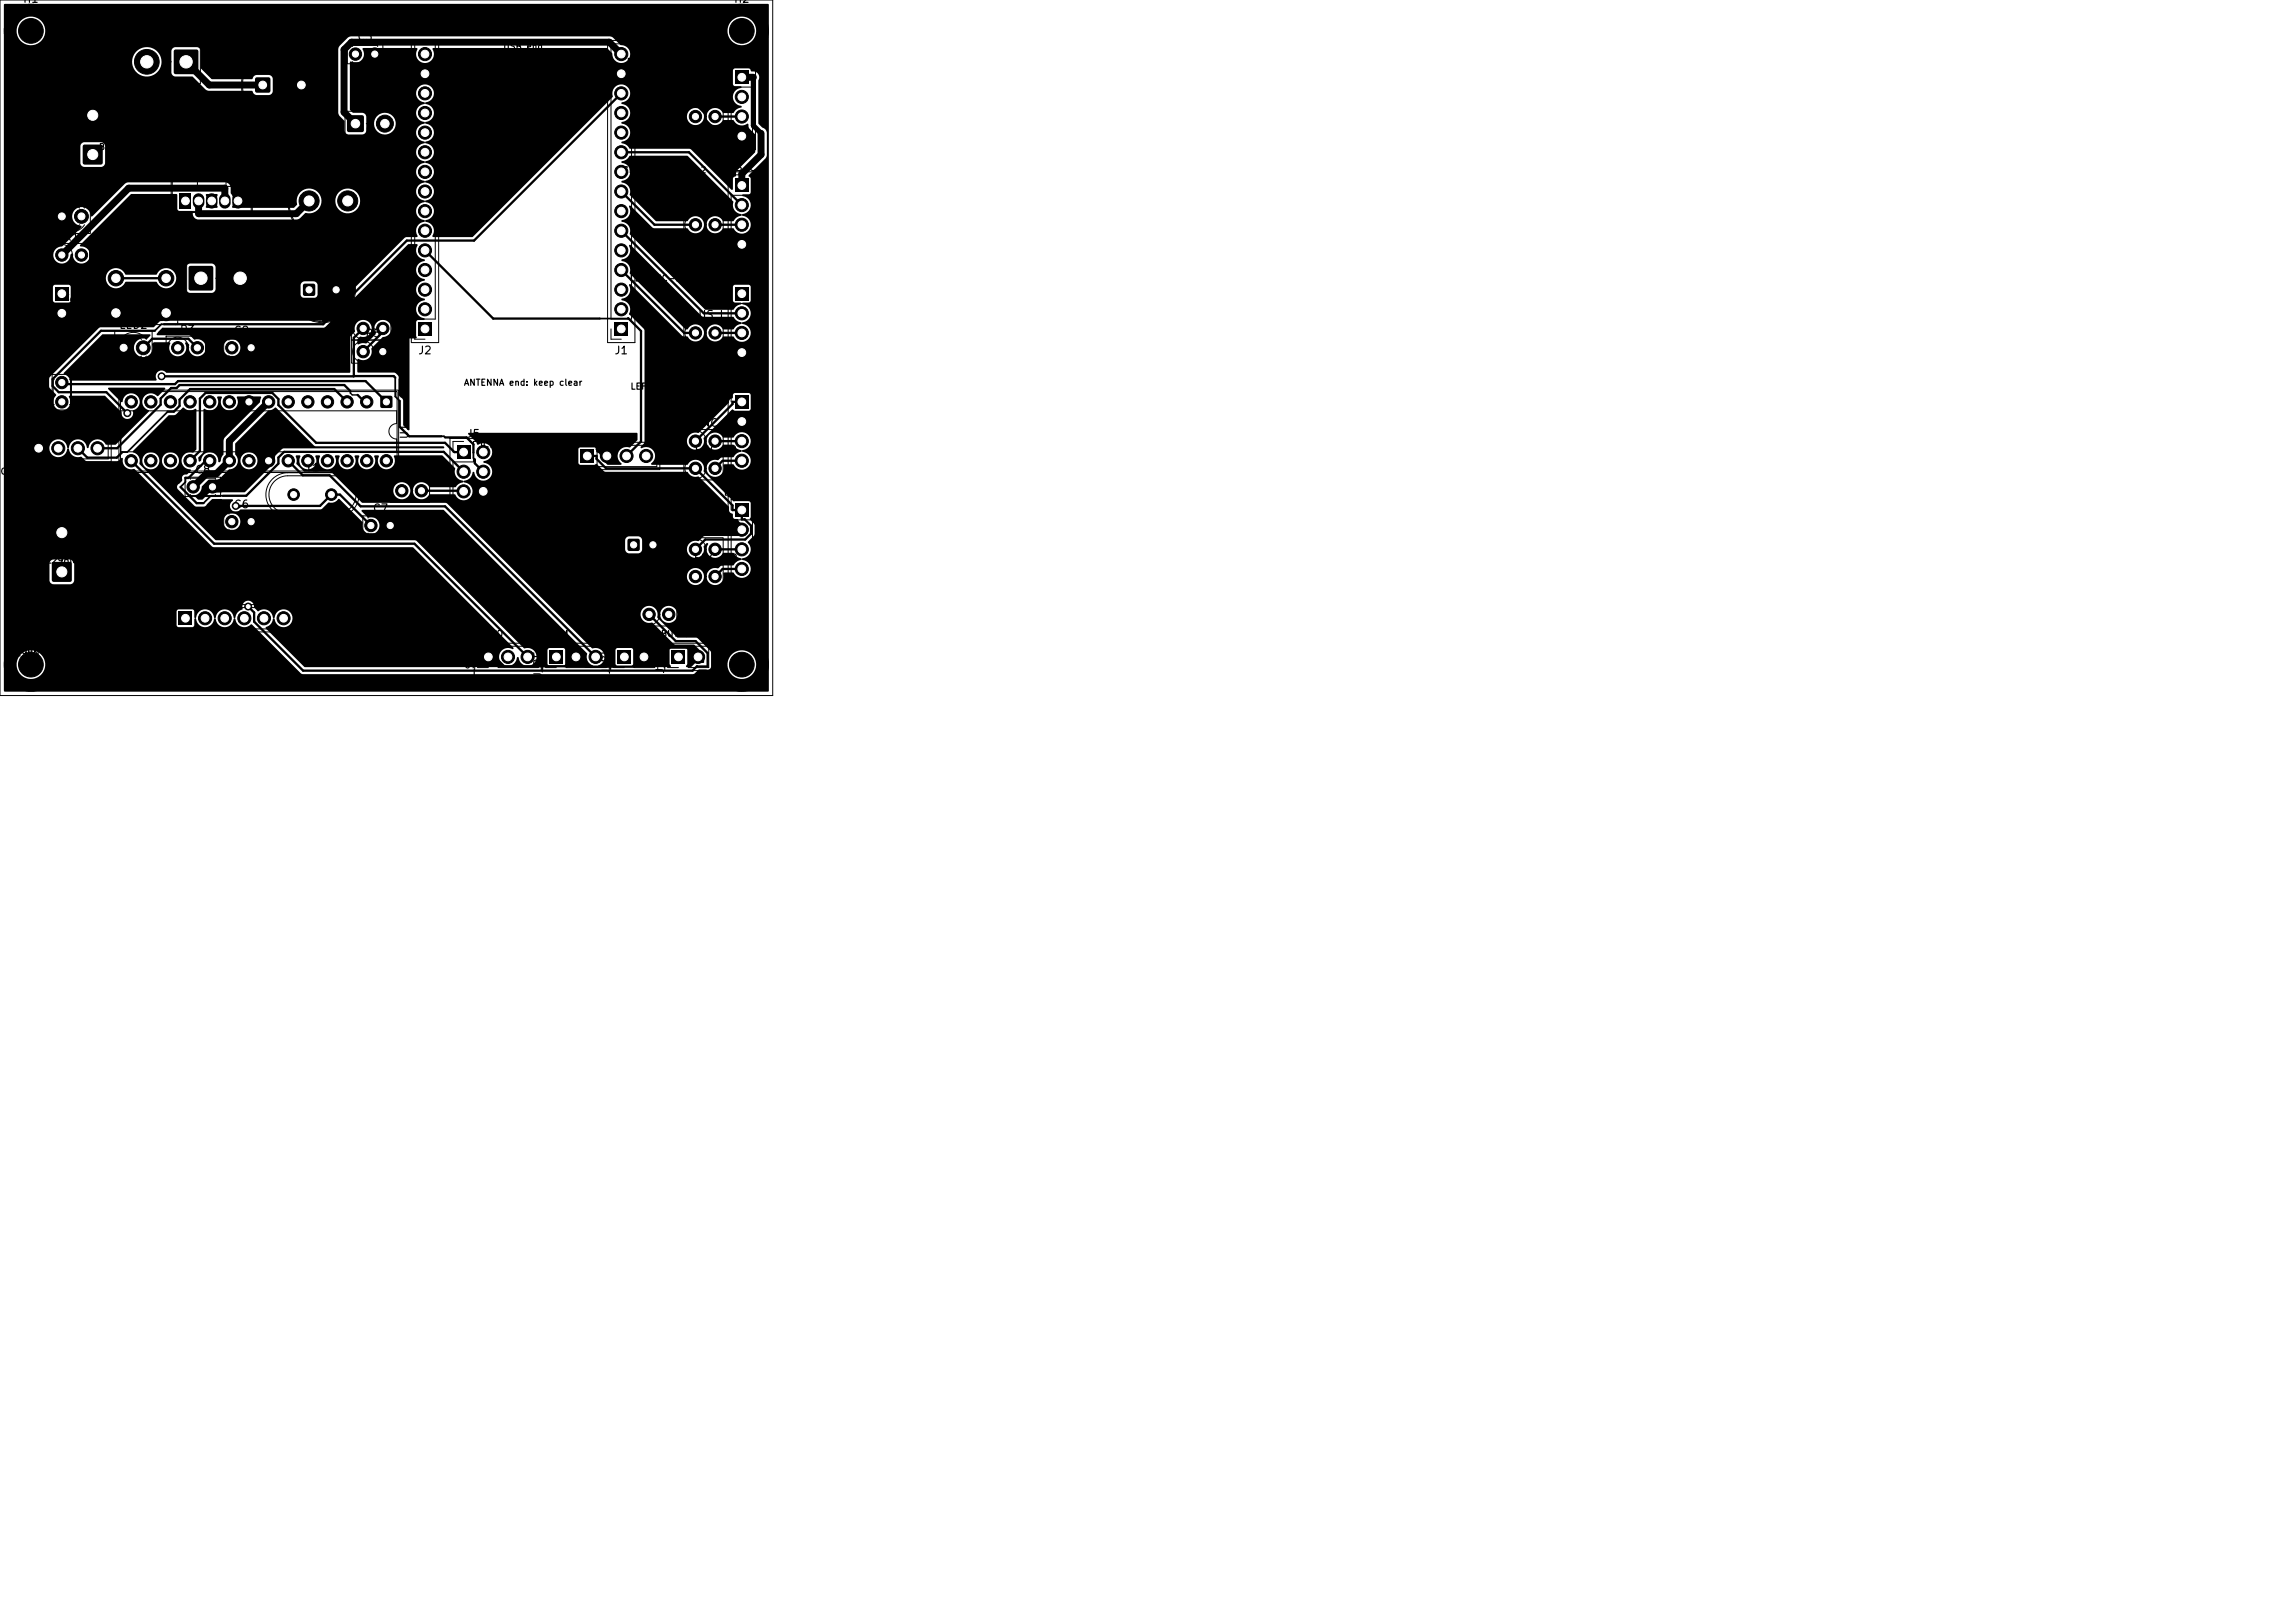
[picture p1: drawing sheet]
<svg xmlns="http://www.w3.org/2000/svg" width="297mm" height="210mm" viewBox="0 0 297 210" stroke-linecap="round" stroke-linejoin="round" font-family="sans-serif">
<defs><g id="words">
<g font-size="1">
<text x="2.9" y=".6">H1</text>
<text x="46.2" y="5.5">C3</text>
<text x="94.9" y=".6">H2</text>
<text x="47.2" y="17.9">K</text>
<text x="94" y="22.4">US_C</text>
<text x="8.2" y="31.4">R1</text>
<text x="25.4" y="39.4">K</text>
<text x="88.5" y="41.5">R_US_L</text>
<text x="15.3" y="42.8">LED2</text>
<text x="23.2" y="43.4">R3</text>
<text x="30.2" y="43.5">C9</text>
<text x="47.2" y="43.9">R5</text>
<text x="54" y="46.1">J2</text>
<text x="79.4" y="46.1">J1</text>
<text x="6.5" y="52.3" transform="rotate(-90 6.5 52.3)">C10</text>
<text x="53.1" y="56.9" transform="rotate(-90 53.1 56.9)">U1</text>
<text x="60.3" y="56.9">J5</text>
<text x="87" y="59">RP_ENC_LB</text>
<text x="87.1" y="55.5">RP_ENC_LA</text>
<text x="25.2" y="61.5">C8</text>
<text x="39.4" y="61.2">Y1</text>
<text x="93.5" y="64.4">ENC_R</text>
<text x="30.2" y="66">C6</text>
<text x="48.2" y="66.5">C7</text>
<text x="87" y="69.5">RP_ENC_RA</text>
<text x="86.9" y="73">RP_ENC_RB</text>
<text x="61.6" y="88.2" transform="rotate(-90 61.6 88.2)">J_SERVO</text>
<text x="70.4" y="87.8" transform="rotate(-90 70.4 87.8)">J_BEAM</text>
<text x="79.2" y="87.4" transform="rotate(-90 79.2 87.4)">J_BUZ</text>
<text x="86.2" y="87.3" transform="rotate(-90 86.2 87.3)">J_BTN</text>
</g>
<g font-size=".8">
<text x="65" y="6.6">USB end</text>
<text x="81" y="8.6">RIGHT HC-SR04</text>
<text x="12.7" y="19.6">BATT:</text>
<text x="80.5" y="22.6">CENTRE SR04M-2</text>
<text x="8.2" y="39.1">CAM 5V GND</text>
<text x="81.4" y="36.6">LEFT HC-SR04</text>
<text x="60" y="50.1">ANTENNA end: keep clear</text>
<text x="81.5" y="50.6">LEFT ENCODER</text>
<text x="62" y="58.1">ICSP</text>
<text x="73" y="57.6">I2C (IMU)</text>
<text x="0" y="61.6">GND DTR TX RX</text>
<text x="6" y="73.1">L298N 12V</text>
<text x="61.2" y="82.6">SERVO</text>
<text x="70.4" y="82.6">BEAM</text>
<text x="85.5" y="82.6">BUTTON</text>
<text x="1.3" y="85.1">L298N module: ENA IN1 IN2 IN3 IN4 ENB</text>
</g>
</g></defs>
<g fill="#000">
<path d="M22.6 6.5l.1-.1h2.7l.2 .1 .1 .2v2.7l-.1 .1-.2 .1h-2.7l-.1-.1-.1-.1v-2.7zM33.1 10.1l.1-.1h1.5l.2 .1 .1 .2v1.5l-.1 .1-.2 .1h-1.5l-.1-.1-.1-.1v-1.5zM45 15l.1-.1h1.8l.1 .1 .1 .2v1.7l-.1 .1-.1 .1h-1.8l-.1-.1-.1-.1v-1.7zM95.1 9.2h1.7v1.7h-1.7zM.5 .6l98.9-.1 .1 .1v88.8l-98.9 .1-.1-3.6h1.6a1.85 1.85 0 0 0 2.6 1.8 1.85 1.85 0 0 0 .5-3.1 1.85 1.85 0 0 0-3 1l-.1 .3h-1.6v-13h5.9v2.2l.2 .3 .3 .2h2.2l.3-.2 .2-.3v-2.2l-.2-.3-.3-.2h-2.2a.54 .54 0 0 0-.5 .5h-5.9v-23.9h5.9v1.1l.9 1.1a1.11 1.11 0 0 0-.2 1.5 1.11 1.11 0 0 0 1.6 .2 1.11 1.11 0 0 0 .2-1.6l.1-.1h4.6l2.1 2.2a.76 .76 0 0 0 .9 .8 .76 .76 0 0 0 .6-1l.1-.1a1.11 1.11 0 0 0 .8-1.3 1.11 1.11 0 0 0-1.2-.9 1.11 1.11 0 0 0-1 1.1h-.2l-1.7-1.7v-.1h7.3l.1 .2-.9 .8-.1 .1a1.12 1.12 0 0 0-1.8 .1 1.12 1.12 0 0 0 .7 1.7v.2l-4.3 4.2h-1.3a1.18 1.18 0 0 0-1.3-.6 1.18 1.18 0 0 0-1 1.1h-.1a1.35 1.35 0 0 0-1.3-1.2 1.21 1.21 0 0 0-1.1 1.2h-.1a1.35 1.35 0 0 0-1.4-1.2 1.16 1.16 0 0 0-1 1.3 1.16 1.16 0 0 0 1.2 1.1 1.16 1.16 0 0 0 1.1-1.2h.1l.1 .1a1.25 1.25 0 0 0 1.7 1l.4 .5 .2 .1h4l.6-.5 .1 .2a1.17 1.17 0 0 0 1.5 1.3l10.1 10.1h26l12.9 13 .1 .1-.2 .1a1.16 1.16 0 0 0-1.6 .6 1.16 1.16 0 0 0 .7 1.5v.2h-.1h-25.8l-5.1-5v-.1a1.36 1.36 0 0 0 .9-1.2h.2a1.4 1.4 0 0 0 1 1.1 1.16 1.16 0 0 0 1.3-1 1.16 1.16 0 0 0-1-1.3 1.16 1.16 0 0 0-1.3 1.2h-.1a1.35 1.35 0 0 0-1.3-1.2l-.8 .3-.4-.5a.76 .76 0 0 0-.9-.9 .76 .76 0 0 0-.6 1.1 1.6 1.6 0 0 0-1 1.2h-.1a1.18 1.18 0 0 0-1.2-1.2 1.18 1.18 0 0 0-1.2 1.2h-.1a1.35 1.35 0 0 0-1.4-1.2 1.4 1.4 0 0 0-1.1 1.2l-.1-.1-.1-.8-.1-.2h-1.9l-.3 .2 .1 1.8 .2 .3 1.8-.1 .2-.2 .1-.8 .1-.1 .1 .1a1.17 1.17 0 0 0 1.2 1.1 1.17 1.17 0 0 0 1.1-1.2h.1a1.4 1.4 0 0 0 1.1 1.1 1.19 1.19 0 0 0 1.4-1.1h.1a1.4 1.4 0 0 0 1 1.1 1.51 1.51 0 0 0 1.2-.3l6.3 6.3 .3 .1h50.5l.2-.1 .6-.5h.9a.46 .46 0 0 0 .6-.3v-.4h2.1a1.85 1.85 0 0 0 2.6 1.8 1.85 1.85 0 0 0 .5-3.1 1.85 1.85 0 0 0-3 1l-.1 .3h-2.1v-1.6l-1.7-1.7-.2-.1h-2.5l-2.5-2.6v-.5h.3a1.1 1.1 0 0 0 1.6 1.1 1.1 1.1 0 0 0 .3-1.8 1.1 1.1 0 0 0-1.8 .5l-.1 .2h-.3a1.11 1.11 0 0 0-1.3-1 1.11 1.11 0 0 0-.9 1.4 1.11 1.11 0 0 0 1.5 .8l2.8 2.7 .2 .1h2.5l1.2 1.3v1v.1h-1l-.7 .5h-.5a.24 .24 0 0 1 0-.4v-1.9l-.2-.2h-1.8l-.3 .3v1.8l.2 .3-.1 .1h-4.8a.24 .24 0 0 1 0-.4v-1.9l-.2-.2h-1.8l-.3 .3v1.8l.2 .3v.1h-2.3h-.1v-.2a1.17 1.17 0 0 0 .8-1.5 1.17 1.17 0 0 0-1.5-.7l-9.5-9.4h21.7a1.1 1.1 0 0 0 1.5 1.1 1.1 1.1 0 0 0 .3-1.8 1.1 1.1 0 0 0-1.8 .5v.2h-21.7l-4.6-4.6h18.3v1.2l.2 .3 .3 .2h1.2l.3-.2 .2-.2v-1.4l-.2-.2-.2-.2h-1.3l-.3 .2-.2 .3h-18.3l-4.8-4.8h-10.9l-1.7-1.7h5.7v.2a1.1 1.1 0 0 0 1.7 .8 1.1 1.1 0 0 0 0-1.8 1.1 1.1 0 0 0-1.7 .8h-5.7l-2.4-2.3-3.5-.1-1-1 .1-.5-.1-.5 .5-.1 .1 .1a1.13 1.13 0 0 0 .9 1.7 1.13 1.13 0 0 0 1-1.7l.1-.1 .5 .1a1.13 1.13 0 0 0 .9 1.7 1.13 1.13 0 0 0 1-1.7l.2-.1 .5 .1a1.13 1.13 0 0 0 .9 1.7 1.13 1.13 0 0 0 1-1.7l.1-.1 .5 .1a1.13 1.13 0 0 0 .9 1.7 1.13 1.13 0 0 0 1-1.7l.1-.1 .5 .1a1.13 1.13 0 0 0 1 1.7 1.13 1.13 0 0 0 1-1.7l.1-.1h6.1l1.7 1.7a1.2 1.2 0 0 0 1.1 1.6v.1a1.92 1.92 0 0 0-1.1 .7h-3.3a1.11 1.11 0 0 0-1.7-.4 1.11 1.11 0 0 0 0 1.8 1.11 1.11 0 0 0 1.7-.4h3.2h.1a1.16 1.16 0 0 0 2.1 .2 1.16 1.16 0 0 0-1-1.8v-.1l.1-.1a1.21 1.21 0 0 0 1.1-1.1h.1h.1a1.16 1.16 0 0 0 1.2 1.1 1.16 1.16 0 0 0 1.1-1.2 1.16 1.16 0 0 0-1.1-1.1v-.2v-.1a1.16 1.16 0 0 0 1-1.5 1.16 1.16 0 0 0-1.7-.5l-1.3-1.4v-.2h21.8l.1 1-1 .9a1.17 1.17 0 0 0-1.4 .6 1.17 1.17 0 0 0 .3 1.5l-.1 .1h-1.6l-1-.9a.56 .56 0 0 0-.4-.7h-.1l-.1-.5-.2-.1h-1.9l-.2 .2 .1 1.9 .2 .2h1.8l.3-.2 .9 1 .3 .1h10.5a1.44 1.44 0 0 0 1.5 .6l3.9 3.9a.61 .61 0 0 0 .4 .9h.1l.1 .4 .1 .2 .5 .1a.56 .56 0 0 0 .7 .5l.6 .6-.1 .6-.5 .5h-5h-.2l-.6 .6a1.16 1.16 0 0 0-1.2 .4 1.16 1.16 0 0 0-.1 1.3 1.11 1.11 0 0 0 1.4 .4 1.11 1.11 0 0 0 .6-1.4l.3-.4a.14 .14 0 0 1 .2 0 .14 .14 0 0 1 0 .2 1.11 1.11 0 0 0 .4 1.6 1.11 1.11 0 0 0 1.6-.6h1.3a1.84 1.84 0 0 0 1.1 .8v.1a1.56 1.56 0 0 0-1.1 .8h-1.4l-.5 .3a1.15 1.15 0 0 0-1.3 .4 1.15 1.15 0 0 0 0 1.4 1.11 1.11 0 0 0 1.4 .2 1.11 1.11 0 0 0 .5-1.3l.2-.1h1.1a1.17 1.17 0 0 0 2.1 .2 1.17 1.17 0 0 0-1-1.9v-.1l.1-.1a1.17 1.17 0 0 0 1-.8 1.17 1.17 0 0 0-.3-1.2l.8-.9 .1-.2-.1-1.2-.6-.7 .2-.3-.1-1.9-.2-.2-2 .1-3.8-3.9a1.17 1.17 0 0 0-1.4-1.5l-.4 .3-.4 .3h-4.5l-.1-.1a1.18 1.18 0 0 0 .3-1.6 1.18 1.18 0 0 0-1.6-.4l-.1-.2 .4-.4 .1-.4h5.5a1.1 1.1 0 0 0 1.1 1.2 1.1 1.1 0 0 0 1.1-1.2h.3v.2a1.11 1.11 0 0 0 1 1 1.11 1.11 0 0 0 1.2-.7h1.3a1.85 1.85 0 0 0 1.1 .8v.1a1.76 1.76 0 0 0-1.1 .8h-1.4l-.6 .4a1.11 1.11 0 0 0-1.5 .9 1.11 1.11 0 0 0 1.3 1.2 1.11 1.11 0 0 0 .9-1.5l.2-.1h1.1a1.17 1.17 0 0 0 2.1 .2 1.17 1.17 0 0 0-1-1.9v-.1l.1-.1a1.16 1.16 0 0 0 .8-1.8 1.16 1.16 0 0 0-2 .2h-1.3a1.16 1.16 0 0 0-1.1-.6 1.16 1.16 0 0 0-1 .8l-.1 .2h-.3v-.3l3.6-3.7h.1l.3 .2h1.8l.2-.2 .1-1.9-.2-.2h-1.9l-.2 .1-.1 .4-.1 .1a.53 .53 0 0 0-.4 .6l-3.9 3.9a1.13 1.13 0 0 0-1.5 1h-5.5v-14.2l-.1-.3-1.9-1.8a1.26 1.26 0 0 0-1-1.9v-.1l.1-.1a1.18 1.18 0 0 0 .9-1.7l.1-.1h.1l6.7 6.6 .7 .2a1.11 1.11 0 0 0 1.7 .3 1.11 1.11 0 0 0 0-1.7 1.11 1.11 0 0 0-1.7 .4h-.3l-7.2-7.2a1.2 1.2 0 0 0-1.1-1.6v-.2l.1-.1a1.18 1.18 0 0 0 .9-1.7l.1-.1h.1l9.2 9.2 .2 .1h3.9a1.85 1.85 0 0 0 1.1 .8v.1a1.56 1.56 0 0 0-1.1 .7h-1.3a1.11 1.11 0 0 0-1.7-.4 1.11 1.11 0 0 0 0 1.8 1.11 1.11 0 0 0 1.7-.5h1.3a1.22 1.22 0 0 0 1.1 .7 1.22 1.22 0 0 0 1.1-.7 1.19 1.19 0 0 0-1.1-1.6v-.1l.1-.1a1.17 1.17 0 0 0 1-1.2 1.17 1.17 0 0 0-1-1.1l-.1-.2h.1l.8-.1 .2-.1v-1.9l-.2-.3-1.8 .1-.3 .2 .1 1.8 .2 .2 .8 .1 .1 .1-.1 .1a1.48 1.48 0 0 0-1 .7h-3.6l-9.8-9.8a1.28 1.28 0 0 0-1.1-1.6v-.1l.1-.1a1.18 1.18 0 0 0 .9-1.8l.1-.1h.1l2.9 2.9h4.4a1.16 1.16 0 0 0 1.2 .7 1.16 1.16 0 0 0 1-1 1.12 1.12 0 0 0-.8-1.2 1.12 1.12 0 0 0-1.3 .6h-4.1l-3.4-3.4a1.21 1.21 0 0 0-1.1-1.6v-.1l.1-.1a1.17 1.17 0 0 0 1-1.2 1.17 1.17 0 0 0-1.1-1.1v-.2l.1-.1a1.48 1.48 0 0 0 1-.6h7.5l5.9 5.9a1.27 1.27 0 0 0 1.1 1.6v.1a1.83 1.83 0 0 0-1.1 .8h-1.3a1.11 1.11 0 0 0-1.7-.4 1.11 1.11 0 0 0 0 1.8 1.11 1.11 0 0 0 1.7-.5h1.3a1.22 1.22 0 0 0 1.1 .7 1.22 1.22 0 0 0 1.1-.7 1.19 1.19 0 0 0-1.1-1.6v-.1l.1-.1a1.17 1.17 0 0 0 1-1.2 1.17 1.17 0 0 0-1-1.1l-.1-.2h.1l.8-.1 .2-.2v-1.8l-.2-.3v-.1l2.2-2.2 .1-.3v-3a.81 .81 0 0 0-.6-.7l-.5-.6v-5.5l.1-.2a.81 .81 0 0 0-1-1l-.1-.2-.2-.2h-1.8l-.2 .2v1.9l.2 .2 .8 .1v.2a1.18 1.18 0 0 0-1.1 1.1 1.18 1.18 0 0 0 1.2 1.2v.1a1.83 1.83 0 0 0-1.1 .8h-1.3a1.11 1.11 0 0 0-1.7-.4 1.11 1.11 0 0 0 0 1.8 1.11 1.11 0 0 0 1.7-.5h1.3a1.35 1.35 0 0 0 1.9 .5l.1 .6 .8 .8v2.2l-2.4 2.5-.1 .7-.2 .1-.1 .2-.1 1.4v.1l-.2-.1-5.3-5.2-7.8-.1a1.57 1.57 0 0 0-1.1-.7v-.2a1.18 1.18 0 0 0 1.1-1.1 1.18 1.18 0 0 0-1.1-1.2v-.1l.1-.1a1.14 1.14 0 0 0 1-.8h7.4v.2a1.1 1.1 0 0 0 1.7 .8 1.1 1.1 0 0 0 0-1.9 1.1 1.1 0 0 0-1.7 .9h-7.4a1.18 1.18 0 0 0-1.1-1.6v-.1l.1-.1a1.16 1.16 0 0 0 1-1.4 1.16 1.16 0 0 0-1.5-.8 1.16 1.16 0 0 0-.7 1.5l-18.1 18.1-5.1 .1-.2-.2a1.19 1.19 0 0 0-.9-1.8v-.1l.1-.1a1.17 1.17 0 0 0 1-1.2 1.17 1.17 0 0 0-1.1-1.2v-.1l.1-.1a1.17 1.17 0 0 0 1-1.2 1.17 1.17 0 0 0-1.1-1.1v-.1l.1-.1a1.17 1.17 0 0 0 1-1.2 1.17 1.17 0 0 0-1.1-1.1v-.2l.1-.1a1.17 1.17 0 0 0 1-1.1 1.17 1.17 0 0 0-1.1-1.2v-.1l.1-.1a1.17 1.17 0 0 0 1-1.2 1.17 1.17 0 0 0-1.1-1.1v-.1l.1-.1a1.17 1.17 0 0 0 1-1.2 1.17 1.17 0 0 0-1.1-1.2v-.1l.1-.1a1.15 1.15 0 0 0 .9-1.7 1.15 1.15 0 0 0-2 0 1.15 1.15 0 0 0 .9 1.7l.1 .1v.1a1.18 1.18 0 0 0-1.2 1.2 1.18 1.18 0 0 0 1.2 1.2v.1a1.38 1.38 0 0 0-1.2 1.2 1.22 1.22 0 0 0 1.2 1.2v.2a1.38 1.38 0 0 0-1.2 1.1 1.22 1.22 0 0 0 1.2 1.3v.1a1.38 1.38 0 0 0-1.2 1.1 1.2 1.2 0 0 0 1.2 1.3v.1a1.38 1.38 0 0 0-1.2 1.2 1.22 1.22 0 0 0 1.2 1.3v.1a1.38 1.38 0 0 0-1.2 1.1 1.2 1.2 0 0 0 1.2 1.3v.1a1.38 1.38 0 0 0-1.2 1.2l.3 .7-.1 .2h-1.4l-.2 .1-10.8 10.7h-20.4l-.6 .1-.8 .7h-6.8l-.2 .1-6.4 6.4v.2h-5.9v-11.9h6.3v1.8l.2 .2 1.9 .1 .3-.3v-1.8l-.3-.2h-1.8l-.3 .2h-6.3v-1.2h13.2v.2a1.32 1.32 0 0 0 1.1 1.2 1.32 1.32 0 0 0 1.4-.8h4h.1a1.31 1.31 0 0 0 2 .5 1.31 1.31 0 0 0-.1-2.1 1.31 1.31 0 0 0-1.9 .6h-4h-.1a1.3 1.3 0 0 0-1.4-.8 1.3 1.3 0 0 0-1.1 1.2h-13.2v-1.3h23.6v2.9l.2 .2 .3 .2h2.9l.3-.3 .1-.7h11v1.2l.2 .3 .3 .2h1.2l.3-.2 .2-.2v-1.3a.54 .54 0 0 0-.5-.5h-1.3l-.2 .2-.2 .3h-11v-2.4l-.2-.2-.3-.2h-2.9l-.2 .2-.2 .3h-23.6v-1.7h6.4a1.12 1.12 0 0 0 1.1 1.2 1.12 1.12 0 0 0 1.1-1.2l.2-.1h.1a1.12 1.12 0 0 0 1.1 1.3 1.12 1.12 0 0 0 1.1-1.1 1.12 1.12 0 0 0-1.2-1.1v-.2l6.6-6.6h5.8l.1 .1 .1 2 .2 .1 1.7 .1a.84 .84 0 0 0 .7 1h12.8l.4-.2 .7-.6a1.62 1.62 0 0 0 2.1-1.7h1.8v.2a1.61 1.61 0 0 0 2.4 1.3 1.61 1.61 0 0 0 0-2.8 1.61 1.61 0 0 0-2.4 1.3h-1.8v-.3a1.64 1.64 0 0 0-2.1-1.1 1.64 1.64 0 0 0-1.1 2l-.4 .4h-7.8l-.2-.2a1.74 1.74 0 0 0-.1-1.6v-.8a.75 .75 0 0 0-.7-.7h-12.8l-.2 .2-4.2 4.2h-.2a1.22 1.22 0 0 0-1.3-1.2 1.22 1.22 0 0 0-1.2 1.2 1.22 1.22 0 0 0 1.2 1.2v.2l-2.4 2.5a1.18 1.18 0 0 0-1.2 1h-6.4v-14h9.9v2.2l.2 .3 .3 .2h2.2l.3-.2 .2-.2v-2.4l-.2-.2-.2-.2h-2.3l-.3 .2-.2 .3h-9.9v-4.3h43.3l.1 .4 .7 .7 .1 1.4 .2 .2 .2 .1 2-.1 .3-.3v-1.1h1a1.4 1.4 0 0 0 1.9 1.4 1.4 1.4 0 0 0 .4-2.4 1.4 1.4 0 0 0-2.3 .8v.2h-1v-.9l-.2-.2-.3-.2h-1.2l-.4-.4v-6.1v-.1a1.18 1.18 0 0 0 1.5-.3 1.18 1.18 0 0 0 .1-1.4l7-.1 .1 .1a1.16 1.16 0 0 0 1 1.9 1.16 1.16 0 0 0 1-1.8l.1-.2h22.4l.7 .7a1.17 1.17 0 0 0 1.2 1.2 1.17 1.17 0 0 0 1.2-1.2 1.17 1.17 0 0 0-1.3-1.1l-1-.9-.4-.2h-33.5l-.4 .2-1.1 1-.1 .4v8.3h-43.3v-6.7h16.6v.2a1.9 1.9 0 0 0 2.7 1.6 1.9 1.9 0 0 0 .5-3.1h1.9v2.8l.1 .3 .4 .2h2.2l1.7 1.7 .3 .1 5.7 .1 .3 .3 .3 .2h1.7l.3-.3 .1-1.9-.2-.2-.2-.2h-1.8l-.2 .2-.3 .3h-5.2l-1.4-1.4v-2.2a.54 .54 0 0 0-.5-.5h-2.8l-.4 .2-.1 .3h-1.9a1.9 1.9 0 0 0-2-.4 1.9 1.9 0 0 0-1.2 1.7h-16.6v-4h1.6v.2a1.85 1.85 0 0 0 2 1.8 1.85 1.85 0 0 0 1.8-2h88.2v.2a1.85 1.85 0 0 0 2.9 1.5 1.85 1.85 0 0 0 0-3.2 1.85 1.85 0 0 0-2.9 1.5h-88.2l-.1-.3a1.85 1.85 0 0 0-1.9-1.5 1.85 1.85 0 0 0-1.8 1.8h-1.6zM7.1 27.1h1.8v1.8h-1.8zM7.2 37.2h1.6v1.7h-1.6zM10.8 18.8l.1-.1h2.2l.1 .1 .1 .2v2.1l-.1 .1-.1 .1h-2.2l-.1-.1-.1-.1v-2.1zM16.7 20l.6-.4v.8zM23.2 25h1.6v2h-1.6zM24.5 34.5l.2-.1h2.7l.1 .1 .1 .2v2.7l-.1 .1-.1 .1h-2.7l-.2-.1-.1-.1v-2.7zM26.7 25.1h1.3l.2 .2a1.9 1.9 0 0 0 0 1.4l-.2 .2h-1.2l-.2-.2a1.9 1.9 0 0 0 0-1.4z"/>
<path d="M39.3 36.8l.1-.1 1.3 .1 .1 .2-.1 1.2-.1 .1-1.3-.1-.1-.1zM8.3 48.2l5-4.9h6.1v.2l-.5 .4a1.21 1.21 0 0 0-1.5 1 1.21 1.21 0 0 0 1.4 1.3 1.21 1.21 0 0 0 .9-1.7l.2-.2h2l.2 .1a1.11 1.11 0 0 0 .9 1.7 1.11 1.11 0 0 0 .9-1.7l.1-.1h.2l.3 .3a1.11 1.11 0 0 0 .9 1.5 1.11 1.11 0 0 0 1.2-1.2h2.3v.2a1.1 1.1 0 0 0 1.7 .8 1.1 1.1 0 0 0 0-1.8 1.1 1.1 0 0 0-1.7 .8h-2.3v-.2a1.24 1.24 0 0 0-1.5-.8l-.5-.4-.2-.1h-4a.24 .24 0 0 1 .1-.4l.6-.6h20.9l10.8-10.8h1.1l.2 .1a1.19 1.19 0 0 0 .9 1.9v.1a1.38 1.38 0 0 0-1.2 1.1 1.2 1.2 0 0 0 1.2 1.3v.1a1.38 1.38 0 0 0-1.2 1.2 1.22 1.22 0 0 0 1.2 1.3v.1a1.38 1.38 0 0 0-1.2 1.1 1.37 1.37 0 0 0 1.2 1.4l-.1 .1h-.8l-.2 .2v2.2h-.9v11.8l-.1 .1h-.1l-.6-.7v-3.2l-.1-.2-.5-.5v-2.3l-.1-.2-.5-.4h-4.7l-.1-1.7 .2-.1a1.16 1.16 0 0 0 1.3-.1 1.16 1.16 0 0 0 .4-1.2l1.5-1.5a1.1 1.1 0 0 0 1-1.4 1.1 1.1 0 0 0-1.6-.7 1.1 1.1 0 0 0-.4 1.7l-1.2 1.2h-.5l-.5 .2-.2-.1v-.6l.4-.4a1.11 1.11 0 0 0 1.5-.9 1.11 1.11 0 0 0-1.2-1.2 1.11 1.11 0 0 0-1 1.5l-.5 .5-.1 .3v4.4v.1h-23.7a.81 .81 0 0 0-1.1-.1 .81 .81 0 0 0-.2 1.1l-11.1 .1-.2-.1a1.46 1.46 0 0 0-.8-.9zM95.1 37.2h1.7v1.7h-1.7zM95.1 23.2h1.7v1.7h-1.7zM4.1 57.2h1.8v1.7h-1.8zM15.1 44.1h1.8v1.8h-1.8zM17.2 58.3l4.6-4.5 .9-.1 1-1h.1a1.24 1.24 0 0 0 1.6 .2v5.2l-.4 .4a1.15 1.15 0 0 0-1.3 .5 1.15 1.15 0 0 0 .1 1.3l.4 .3 .5 .2v.1l-.5 .5a.54 .54 0 0 0-.6 .6v.2l-.7 .6v.4l2.4 2.3h1.2l1-.9h2.5l.2 .1a.79 .79 0 0 0-.3 1.3 .79 .79 0 0 0 1.3-.1h10.3l.2-.1 .8-.8a1.3 1.3 0 0 0 1.4-.5l3.1 3.1a1.11 1.11 0 0 0 .9 1.5 1.11 1.11 0 0 0 1.2-1.2 1.11 1.11 0 0 0-1.5-1l-.8-.7v-.2h10.6l18.6 18.6a1.33 1.33 0 0 0 .8 1.6l-.1 .1h-3.6a.24 .24 0 0 1 0-.4v-1.9l-.2-.2h-1.8l-.3 .3v1.8l.2 .3v.1h-2.3l-.1-.1a1.23 1.23 0 0 0 .6-1.9 1.36 1.36 0 0 0-1.4-.4l-14-14h-25.8l-2.6-2.5h3.5a1.11 1.11 0 0 0 1.5 1.1 1.11 1.11 0 0 0 .3-1.8 1.11 1.11 0 0 0-1.8 .6v.1h-3.5l-7.3-7.3v-.6h.3a1.1 1.1 0 0 0 1.1 1.2 1.1 1.1 0 0 0 1.1-1.2h.4v.2a1.1 1.1 0 0 0 1.6 .9 1.1 1.1 0 0 0 0-1.9 1.1 1.1 0 0 0-1.6 .8h-.4v-.1a1.1 1.1 0 0 0-1.2-.9 1.1 1.1 0 0 0-1 1h-.3v-.1a1.44 1.44 0 0 0-.9-1zM26.3 52.9h.1a1.16 1.16 0 0 0 1.4-.1 1.16 1.16 0 0 0 .3-1.4l.1-.1 .5 .1a1.13 1.13 0 0 0 .9 1.7 1.13 1.13 0 0 0 1-1.7l.2-.1h2.9l.1 .1-.2 .7-4.6 4.6-.1 .3v1.8l-.2 .4-.1 .5-.2 .1h-.1a1.12 1.12 0 0 0-1-1.3 1.12 1.12 0 0 0-1.3 1l-.1 .2h-.2v-.5l.5-.6 .1-.2zM30.5 57.4l4.2-4.3a1.21 1.21 0 0 0 .9-.4l5 5h.3h16.5a.14 .14 0 0 1 .1 .2 .14 .14 0 0 1-.1 .1h-20.7l-.2 .1-.8 .8-.2 .9-3.8 3.9h-4.5l-.2 .1-.9 .9-.5-.1-.4-.5a1.31 1.31 0 0 0 .9-1.2l.9-.8 1.1-.1h.3l1.3-1.3a1.1 1.1 0 0 0 1.1-1.2h.3a1.1 1.1 0 0 0 1.5 1.1 1.1 1.1 0 0 0 .3-1.8 1.1 1.1 0 0 0-1.8 .6v.1h-.3l-.1-.3-.3-.4zM49.3 51.3l.1-.1 1.3 .1 .1 .2-.1 1.2-.2 .1-1.2-.1-.1-.1zM54.2 41.7h1.7v1.7h-1.7zM59.2 57.7h1.7v1.7h-1.7z"/>
<path d="M75.1 58.2h1.8v1.7h-1.8zM79.6 41.7h1.6v1.7h-1.6zM95.1 51.2h1.7v1.7h-1.7zM6.8 72.8l.1-.1h2.2l.1 .1 .1 .2v2.1l-.1 .1-.1 .1h-2.2l-.1-.1-.1-.1v-2.1zM12.7 74l.6-.4v.8zM81.3 69.8l.2-.1 1.2 .1 .1 .2-.1 1.2-.2 .1-1.2-.1-.1-.1zM95.1 65.2h1.7v1.7h-1.7zM23.1 79.2h1.8v1.7h-1.8zM62.3 84.2h1.7v1.7h-1.7zM66.9 85h.2a1.52 1.52 0 0 0 .9 1.2l-.1 .1h-1.7h-.2l.1-.2a1.27 1.27 0 0 0 .8-1.1zM71.1 84.2h1.7v1.7h-1.7zM80 84.2h1.7v1.7h-1.7z"/>
<path d="M87 84.2h1.6v1.7h-1.6z"/>
</g>
<g fill="#000" stroke="#000" stroke-width=".13">
<circle cx="4" cy="4" r="1.6"/>
<circle cx="12" cy="14.9" r="1.3"/>
<circle cx="19" cy="8" r="1.6"/>
<circle cx="39" cy="11" r="1"/>
<circle cx="46" cy="7" r=".8"/>
<circle cx="48.5" cy="7" r=".8"/>
<circle cx="49.8" cy="16" r="1.1"/>
<circle cx="55" cy="12.1" r=".85"/>
<circle cx="55" cy="14.6" r=".85"/>
<circle cx="55" cy="9.5" r=".85"/>
<circle cx="55" cy="7" r=".85"/>
<circle cx="55" cy="17.2" r=".85"/>
<circle cx="55" cy="19.7" r=".85"/>
<circle cx="80.4" cy="9.5" r=".85"/>
<circle cx="80.4" cy="12.1" r=".85"/>
<circle cx="80.4" cy="7" r=".85"/>
<circle cx="80.4" cy="17.2" r=".85"/>
<circle cx="80.4" cy="19.7" r=".85"/>
<circle cx="80.4" cy="14.6" r=".85"/>
<circle cx="90" cy="15.1" r=".8"/>
<circle cx="92.5" cy="15.1" r=".8"/>
<circle cx="96" cy="17.6" r=".85"/>
<circle cx="96" cy="12.5" r=".85"/>
<circle cx="96" cy="15.1" r=".85"/>
<circle cx="96" cy="4" r="1.6"/>
<circle cx="8" cy="33" r=".8"/>
<circle cx="10.5" cy="33" r=".8"/>
<circle cx="10.5" cy="28" r=".9"/>
<circle cx="15" cy="36" r="1"/>
<circle cx="21.5" cy="36" r="1"/>
<circle cx="31.1" cy="36" r="1.6"/>
<circle cx="40" cy="26" r="1.3"/>
<circle cx="43.5" cy="37.5" r=".8"/>
<circle cx="45" cy="26" r="1.3"/>
<circle cx="55" cy="32.4" r=".85"/>
<circle cx="55" cy="29.9" r=".85"/>
<circle cx="55" cy="27.3" r=".85"/>
<circle cx="55" cy="34.9" r=".85"/>
<circle cx="55" cy="22.2" r=".85"/>
<circle cx="55" cy="37.5" r=".85"/>
<circle cx="55" cy="24.8" r=".85"/>
<circle cx="80.4" cy="34.9" r=".85"/>
<circle cx="80.4" cy="32.4" r=".85"/>
<circle cx="80.4" cy="24.8" r=".85"/>
<circle cx="80.4" cy="27.3" r=".85"/>
<circle cx="80.4" cy="37.5" r=".85"/>
<circle cx="80.4" cy="22.2" r=".85"/>
<circle cx="80.4" cy="29.9" r=".85"/>
<circle cx="90" cy="29.1" r=".8"/>
<circle cx="92.5" cy="29.1" r=".8"/>
<circle cx="96" cy="31.6" r=".85"/>
<circle cx="96" cy="26.5" r=".85"/>
<circle cx="96" cy="29.1" r=".85"/>
<circle cx="7.5" cy="58" r=".85"/>
<circle cx="8" cy="52" r=".8"/>
<circle cx="8" cy="40.5" r=".85"/>
<circle cx="8" cy="49.5" r=".8"/>
<circle cx="10.1" cy="58" r=".85"/>
<circle cx="12.6" cy="58" r=".85"/>
<circle cx="15" cy="40.5" r="1"/>
<circle cx="16.5" cy="53.5" r=".45"/>
<circle cx="17" cy="59.6" r=".8"/>
<circle cx="17" cy="52" r=".8"/>
<circle cx="18.5" cy="45" r=".9"/>
<circle cx="19.5" cy="59.6" r=".8"/>
<circle cx="19.5" cy="52" r=".8"/>
<circle cx="20.9" cy="48.7" r=".45"/>
<circle cx="21.5" cy="40.5" r="1"/>
<circle cx="22.1" cy="52" r=".8"/>
<circle cx="22.1" cy="59.6" r=".8"/>
<circle cx="23" cy="45" r=".8"/>
<circle cx="24.6" cy="52" r=".8"/>
<circle cx="24.6" cy="59.6" r=".8"/>
<circle cx="25.5" cy="45" r=".8"/>
<circle cx="27.1" cy="52" r=".8"/>
<circle cx="27.1" cy="59.6" r=".8"/>
<circle cx="29.7" cy="52" r=".8"/>
<circle cx="29.7" cy="59.6" r=".8"/>
<circle cx="30" cy="45" r=".8"/>
<circle cx="32.2" cy="52" r=".8"/>
<circle cx="32.2" cy="59.6" r=".8"/>
<circle cx="32.5" cy="45" r=".8"/>
<circle cx="34.8" cy="52" r=".8"/>
<circle cx="34.8" cy="59.6" r=".8"/>
<circle cx="37.3" cy="52" r=".8"/>
<circle cx="37.3" cy="59.6" r=".8"/>
<circle cx="39.8" cy="59.6" r=".8"/>
<circle cx="39.8" cy="52" r=".8"/>
<circle cx="42.4" cy="52" r=".8"/>
<circle cx="42.4" cy="59.6" r=".8"/>
<circle cx="44.9" cy="52" r=".8"/>
<circle cx="44.9" cy="59.6" r=".8"/>
<circle cx="47" cy="45.5" r=".8"/>
<circle cx="47" cy="42.5" r=".8"/>
<circle cx="47.5" cy="52" r=".8"/>
<circle cx="47.5" cy="59.6" r=".8"/>
<circle cx="49.5" cy="45.5" r=".8"/>
<circle cx="49.5" cy="42.5" r=".8"/>
<circle cx="50" cy="59.6" r=".8"/>
<circle cx="55" cy="40" r=".85"/>
<circle cx="62.5" cy="58.5" r=".85"/>
<circle cx="78.5" cy="59" r=".85"/>
<circle cx="80.4" cy="40" r=".85"/>
<circle cx="81.1" cy="59" r=".85"/>
<circle cx="83.6" cy="59" r=".85"/>
<circle cx="90" cy="57.1" r=".8"/>
<circle cx="90" cy="43.1" r=".8"/>
<circle cx="92.5" cy="57.1" r=".8"/>
<circle cx="92.5" cy="43.1" r=".8"/>
<circle cx="96" cy="40.5" r=".85"/>
<circle cx="96" cy="54.5" r=".85"/>
<circle cx="96" cy="57.1" r=".85"/>
<circle cx="96" cy="59.6" r=".85"/>
<circle cx="96" cy="43.1" r=".85"/>
<circle cx="96" cy="45.6" r=".85"/>
<circle cx="8" cy="68.9" r="1.3"/>
<circle cx="25" cy="63" r=".8"/>
<circle cx="26.5" cy="80" r=".85"/>
<circle cx="27.5" cy="63" r=".8"/>
<circle cx="29.1" cy="80" r=".85"/>
<circle cx="30" cy="67.5" r=".8"/>
<circle cx="30.5" cy="65.5" r=".45"/>
<circle cx="31.6" cy="80" r=".85"/>
<circle cx="32.1" cy="78.5" r=".45"/>
<circle cx="32.5" cy="67.5" r=".8"/>
<circle cx="34.2" cy="80" r=".85"/>
<circle cx="36.7" cy="80" r=".85"/>
<circle cx="38" cy="64" r=".75"/>
<circle cx="42.9" cy="64" r=".75"/>
<circle cx="48" cy="68" r=".8"/>
<circle cx="50.5" cy="68" r=".8"/>
<circle cx="52" cy="63.5" r=".8"/>
<circle cx="54.5" cy="63.5" r=".8"/>
<circle cx="60" cy="63.6" r=".85"/>
<circle cx="60" cy="61" r=".85"/>
<circle cx="62.5" cy="61" r=".85"/>
<circle cx="62.5" cy="63.6" r=".85"/>
<circle cx="84" cy="79.5" r=".8"/>
<circle cx="84.5" cy="70.5" r=".8"/>
<circle cx="86.5" cy="79.5" r=".8"/>
<circle cx="90" cy="71.1" r=".8"/>
<circle cx="90" cy="74.6" r=".8"/>
<circle cx="90" cy="60.6" r=".8"/>
<circle cx="92.5" cy="71.1" r=".8"/>
<circle cx="92.5" cy="74.6" r=".8"/>
<circle cx="92.5" cy="60.6" r=".8"/>
<circle cx="96" cy="73.6" r=".85"/>
<circle cx="96" cy="71.1" r=".85"/>
<circle cx="96" cy="68.5" r=".85"/>
<circle cx="4" cy="86" r="1.6"/>
<circle cx="65.7" cy="85" r=".85"/>
<circle cx="68.3" cy="85" r=".85"/>
<circle cx="74.5" cy="85" r=".85"/>
<circle cx="77.1" cy="85" r=".85"/>
<circle cx="83.3" cy="85" r=".85"/>
<circle cx="90.3" cy="85" r=".85"/>
<circle cx="96" cy="86" r="1.6"/>
</g>
<path d="M25.7 25.8v.5M27.4 25.8v.5M29.1 25.8v.5M30.8 25.8v.5" fill="none" stroke="#000" stroke-width="1.5"/>
<g fill="none" stroke="#000" stroke-width=".3">
<path d="M48.5 7l2.5 2.5h35.1l5.2 5.2v.8l2.1 2.1h2.6M80.4 12.1l-19.1 19h-8.7l-10.8 10.9h-20.6M80.4 19.7h8.8l6.8 6.8M92.5 15.1h3.5M15 36h6.5M43.5 37.5l-1.2 1.2h-8.5l-2.7-2.7-4.5 4.5h-18.6M55 32.4l8.8 8.8h13.8M80.4 34.9l8.1 8.2h1.5M80.4 29.9l10.7 10.6h4.9M80.4 24.8l4.3 4.3h5.3M92.5 29.1h3.5M8 49.5l.2 .2h14.4l.4-.4h24.3l2.7 2.7"/>
<path d="M10.1 58l1.2 1.2h3.8l.7-.7M17 59.6l10.7 10.8h25.9l14.7 14.6M18.5 45l1.2-1.2h4.7l1.1 1.2M20 42.8h-6.9l-6.3 6.3v.9l.8 .8h6.2l2.7 2.7M27.1 59.6h-.5l-2.2 2.2h-.4M34.8 59.6l-3.4 3.4h-3.9M37.3 59.6l1.9 1.9h3.5l4 4h10.9l19.5 19.5M44.9 52l-1.6-1.7h-18.7l-1.4 1.4v.8l-.7 .8h-.8M45.3 50.6l-.7-.8h-21.4l-.3 .4h-.8l-1.3 1.4v.8l-5.6 5.6h-2.6M45.8 48.7h-24.9M45.8 48.7h5.2l.2 .2M46.3 51.1l.9 .9h.3"/>
<path d="M47 42.5l-1.2 1.2v5M49.5 42.5v.5l-2.5 2.5M51.7 51.9v3.3l1.3 1.3h4.1M57.6 56.6h2.8l.9 .9v1.1M60 58.5h-1.2l-1.2-1.2h-16.7l-4.9-4.9v-.8l-.8-.8h-8.6l-.7 .8v6.8l-1.3 1.2M61.5 59.5v.5l1 1M76 59h1.2v.4l1.2 1.2h11.6l4.8 4.8v.6h1.2v1.2h.4l.8 .8v1l-.8 .8h-5.1l-1.3 1.3M77.2 57.8l-8.8-.1-5.9 5.9M77.5 58.4h.4l.6 .6M81.3 41.2l1.7 1.6v14.3l-1.9 1.9M92.5 57.1h3.5M92.5 43.1h3.5"/>
<path d="M96 59.6h-2.5l-1 1M96 52h-1.2v.3l-4.8 4.8M23.4 63l2.1 2.1h.8M30.5 65.5h10.9l1.5-1.5h1.1l4 4M32.1 78.5l.8 .8v1.1l6.3 6.4h50.4l.6-.6M32.5 67.5l1.7 1.7h15.1l1.2-1.2M54.5 63.5h5.4l.1 .1M60 61l-2.6-2.5h-20.6l-.8 .7v.8l-4.1 4.2h-3.1M84 79.5l3.5 3.5h2.5l1.6 1.5v1.7M92.5 71.1h3.5M96 68.5h-9.5l-2 2M96 73.6h-2.5l-1 1"/>
<path d="M63.2 85h1.2v.4l.8 .8h8.1l1.2-1.2 1.3 1.3h6.3l2.4-2.5h4.6l1.2 1.2"/>
</g>
<path d="M24.1 8l3 3h6.9M80.4 7l-1.5-1.5h-33.4l-1 .9v8.1l1.5 1.5M96 10h1.5M98.5 17.3v2.7l-2.5 2.5v1.5M25.7 26v1.7h12.6l1.7-1.7M29.1 26v-1.7h-12.4l-8.7 8.7M34.8 52l-5.1 5.1v2.5l-1.7 1.7h-1.3l-1.7 1.7" fill="none" stroke="#000" stroke-width=".9"/>
<path d="M97.5 10v6.3l1 1" fill="none" stroke="#000" stroke-width=".67"/>
<path d="M21.2 42h-.3l-.9 .8M21.7 53.3l-5.2 5.2h-.7M45.3 50.6v.3M51.2 48.9v2.4l.5 .6M57.1 56.5h.4l.1 .1M61.3 58.6v.7l.2 .2M77.2 57.8v.3l.3 .3M81.3 41.2h-3.7M24 61.8v.6l-.6 .6M28.8 64.2h-1.5l-1 .9M90.2 86.2h.1M90.2 86.2h1.4" fill="none" stroke="#000" stroke-width=".23"/>
<path d="M45.3 50.9l.3 .2h.7" fill="none" stroke="#000" stroke-width=".18"/>
<g fill="none" stroke="#000" stroke-width=".13">
<path d="M0 0h100v90h-100zM6.3 11.9h10.8v11.1h-10.8zM9.7 12.3v10.4M14.6 12.3v10.4M16.1 12.3v10.4M16.2 5.2h9.7v5.7h-9.7zM16.7 19.7v-7.4h-10v10.4h10v-2.4M16.7 20l.6-.4v.8zM21.7 8h.5M31 8.1h1M31.5 7.6v1M36.5 5.9v10.2"/>
<path d="M36.6 5.9v10.2M36.7 5.9v10.2M36.8 5.9v10.2M36.9 5.9v10.2M37 5.9v10.2M37.1 6v10M37.2 6v10M37.3 6v10M37.4 6v10M37.5 6v10M37.6 6v10M37.7 6.1v9.8"/>
<path d="M37.8 6.1v3.7M37.8 12.2v3.7M37.9 6.1v3.7M37.9 12.2v3.7M38 6.1v3.7M38 12.2v3.7M38 6.2v3.6M38 12.2v3.6M38.1 6.2v3.6M38.1 12.2v3.6M38.2 6.2v3.6M38.2 12.2v3.6"/>
<path d="M38.3 6.2v3.6M38.3 12.2v3.6M38.3 6.3v3.5M38.3 12.2v3.5M38.4 6.3v3.5M38.4 12.2v3.5M38.5 6.3v3.5M38.5 12.2v3.5M38.6 6.4v3.4M38.6 12.2v3.4M38.7 6.4v3.4M38.7 12.2v3.4"/>
<path d="M38.8 6.5v3.3M38.8 12.2v3.3M38.9 6.5v3.3M38.9 12.2v3.3M39 6.6v3.2M39 12.2v3.2M39.1 6.6v3.2M39.1 12.2v3.2M39.1 6.7v3.1M39.1 12.2v3.1M39.2 6.7v3.1M39.2 12.2v3.1"/>
<path d="M39.3 6.7v3.1M39.3 12.2v3.1M39.3 6.8v3M39.3 12.2v3M39.4 6.8v3M39.4 12.2v3M39.5 6.9v2.9M39.5 12.2v2.9M39.6 7v2.8M39.6 12.2v2.9M39.6 12.2v2.8M39.7 7v2.8"/>
<path d="M39.7 12.2v2.8M39.7 7.1v2.7M39.7 12.2v2.7M39.8 7.1v2.7M39.8 12.2v2.7M39.9 7.2v2.6M39.9 12.2v2.6M40 7.3v2.5M40 12.2v2.5M40.1 7.4v2.4M40.1 12.2v2.4M40.2 7.5v2.3"/>
<path d="M40.2 12.2v2.3M40.3 7.6v6.8M40.3 7.7v6.6M40.4 7.7v6.6M40.5 7.8v6.4M40.5 7.9v6.2M40.6 7.9v6.2M40.6 8v6M40.7 8.1v5.8M40.7 8.2v5.6M40.8 8.2v5.6M40.8 8.3v5.4"/>
<path d="M40.9 8.4v5.2M40.9 8.5v5M41 8.6v4.8M41.1 8.7v4.6M41.1 8.8v4.4M41.1 8.9v4.2M41.2 9v4M41.2 9.1v3.8M41.3 9.2v3.6M41.3 9.3v3.4M41.3 9.4v3.2M41.4 9.5v3"/>
<path d="M41.4 9.6v2.8M41.5 9.8v2.4M41.5 9.9v2.2M41.5 10.1v1.8M41.6 10.4v1.2M44.6 14.4h6.8v3.2h-6.8zM45 5.8h4.6v2.4h-4.6zM45.6 8v.1h3.3v-.1M45.6 6v-.1h3.3v.1M47.4 16h.7M53.2 5.2h3.6v39.1h-3.6zM53.7 5.7h2.6v35.6h-2.6z"/>
<path d="M78.6 5.2h3.6v39.1h-3.6zM79.1 5.7h2.6v35.6h-2.6zM88.5 13.6h5.1v3h-5.1zM91.4 15.1h.1M94.2 8.2h3.6v11.2h-3.6zM94.6 11.3h2.8v7.7h-2.8zM96 8.6h-1.4v1.4M6.2 36.2h3.6v6.1h-3.6zM6.5 31.5h5.1v3h-5.1zM6.6 39.3h2.8v2.6h-2.8zM6.8 25.8h4.9v4.4h-4.9zM8 36.6h-1.4v1.4"/>
<path d="M8.2 26.9a1.5 1.5 0 0 1 2.1 0M8.2 29.1a1.5 1.5 0 0 0 2.1 0M9.4 33h.1M10.9 26.9a1.99 1.99 0 0 0-3.2-.1v.1M10.9 29.1a1.99 1.99 0 0 1-3.2 .1v-.1M13.5 34.5h9.5v7.5h-9.5zM14.7 37.5v1.5M16 35h4.5M21.7 37.5v1.5M22.1 22.6h10.5v4.9h-10.5zM22.3 22.7h10.2v4.7h-10.2zM22.3 24.1h10.2"/>
<path d="M24.1 33.2h9.8v5.7h-9.8zM25.5 22.7v1.4M27.9 36h.5M29.2 22.7v1.4M37.3 35.2h.8M37.7 34.8v.8M41.7 33.4v8.2M41.8 33.4v8.2M41.9 33.4v8.2M42 33.4v8.2M42.1 33.4v8.2M42.2 33.4v8.2"/>
<path d="M42.3 33.5v8M42.4 33.5v8M42.5 33.5v3M42.5 38.5v3M42.6 33.5v3M42.6 38.5v3M42.7 33.5v3M42.7 38.5v3M42.8 33.5v3M42.8 38.5v3M42.8 33.6v2.9M42.8 38.5v2.9"/>
<path d="M42.9 33.6v2.9M42.9 38.5v2.9M43 33.6v2.9M43 38.5v2.9M43.1 33.6v2.9M43.1 38.5v2.9M43.1 33.7v2.8M43.1 38.5v2.8M43.2 33.7v2.8M43.2 38.5v2.8M43.3 33.7v2.8M43.3 38.5v2.8"/>
<path d="M43.4 33.7v2.8M43.4 38.5v2.8M43.4 33.8v2.7M43.4 38.5v2.7M43.5 33.8v2.7M43.5 38.5v2.7M43.6 33.8v2.7M43.6 38.5v2.7M43.6 33.9v2.6M43.6 38.5v2.6M43.7 33.9v2.6M43.7 38.5v2.6"/>
<path d="M43.8 33.9v2.6M43.8 38.5v2.6M43.8 34v2.5M43.8 38.5v2.5M43.9 34v2.5M43.9 38.5v2.5M44 34.1v2.4M44 38.5v2.4M44.1 34.1v2.4M44.1 38.5v2.4M44.1 34.2v2.3M44.1 38.5v2.3"/>
<path d="M44.2 34.2v2.3M44.2 38.5v2.3M44.2 34.3v2.2M44.3 34.3v2.2M44.3 38.5v2.2M44.4 34.3v2.2M44.4 38.5v2.2M44.4 34.4v2.1M44.4 38.5v2.1M44.5 34.4v2.1M44.5 38.5v2.1M44.5 34.5v2"/>
<path d="M44.5 38.5v2M44.5 34.5v6M44.6 34.6v5.8M44.7 34.6v5.8M44.7 34.7v5.6M44.8 34.8v5.4M44.9 34.8v5.4M44.9 34.9v5.2M45 35v5M45.1 35.1v4.8M45.1 35.2v4.6M45.2 35.3v4.4"/>
<path d="M45.3 35.4v4.2M45.3 35.5v4M45.4 35.6v3.8M45.4 35.7v3.6M45.5 35.8v3.4M45.5 35.9v3.2M45.6 36v3M45.6 36.2v2.6M45.7 36.3v2.4M45.7 36.4v2.2M45.7 36.6v1.8M45.8 36.7v1.6"/>
<path d="M45.8 37v1M88.5 27.6h5.1v3h-5.1zM91.4 29.1h.1M94.2 36.2h3.6v11.2h-3.6zM94.2 22.2h3.6v11.2h-3.6zM94.6 39.3h2.8v7.7h-2.8zM94.6 25.3h2.8v7.7h-2.8zM96 36.6h-1.4v1.4M96 22.6h-1.4v1.4M3.2 56.2h11.2v3.6h-11.2zM3.6 58v1.4h1.4M6.3 56.6h7.7v2.8h-7.7z"/>
<path d="M6.7 48.5h2.5v4.5h-2.5zM7 49.1h-.1v3.3h.1M9 49.1h.1v3.3h-.1M14.9 42.8h4.8v4.4h-4.8zM15.4 50.5h36.2v10.6h-36.2zM15.6 50.7h35.8v10.3h-35.8zM15.7 53.2h35.6v1.6a1 1 0 0 0-1 1 1 1 0 0 0 1 1v1.7h-35.6zM16 41.5h4.5M16.2 43.9a1.5 1.5 0 0 1 2.1 0M16.2 46.1a1.5 1.5 0 0 0 2.1 0M18.9 43.9a1.99 1.99 0 0 0-3.2-.1v.1M18.9 46.1a1.99 1.99 0 0 1-3.2 .1v-.1"/>
<path d="M21.5 43.5h5.1v3h-5.1zM24.4 45h.1M28.9 43.7h4.7v2.6h-4.7zM29.6 44v-.1h3.3v.1M29.6 46v.1h3.3v-.1M45.5 41h5.1v3h-5.1zM45.5 44h5.1v3h-5.1zM48.4 42.5h.1M48.4 45.5h.1M53.7 42.6v1.3h1.3M58.2 56.7h6.1v8.6h-6.1zM60 57.1h-1.4v1.4"/>
<path d="M61.3 57.1h2.6v7.9h-5.3v-5.2h2.7zM74.2 57.2h11.2v3.6h-11.2zM74.6 59v1.4h1.4M77.3 57.6h7.7v2.8h-7.7zM79.1 42.6v1.3h1.3M88.5 55.6h5.1v3h-5.1zM88.5 41.6h5.1v3h-5.1zM88.5 59.1h5.1v3h-5.1zM91.4 57.1h.1M91.4 43.1h.1M94.2 50.2h3.6v11.2h-3.6zM94.6 53.3h2.8v7.7h-2.8z"/>
<path d="M96 50.6h-1.4v1.4M2.3 65.9h10.8v11.1h-10.8zM5.7 66.3v10.4M10.6 66.3v10.4M12.1 66.3v10.4M12.7 74l.6-.4v.8zM12.7 73.7v-7.4h-10v10.4h10v-2.4M22.2 78.2h16.3v3.6h-16.3zM23.9 61.7h4.7v2.6h-4.7zM24.6 62v-.1h3.3v.1M24.6 64v.1h3.3v-.1M25.3 78.6h12.8v2.8h-12.8z"/>
<path d="M28.9 66.3h4.7v2.4h-4.7zM29.6 66.5v-.1h3.3v.1M29.6 68.5v.1h3.3v-.1M35.2 62a2.83 2.83 0 0 1 2-.8h6.4a2.83 2.83 0 0 1 2.9 2.8 2.83 2.83 0 0 1-2.9 2.8h-6.4a2.83 2.83 0 0 1-2.6-1.7 2.83 2.83 0 0 1 .6-3.1zM35.5 62.3a2.44 2.44 0 0 1 1.7-.7h6.4a2.43 2.43 0 0 1 2.5 2.4 2.43 2.43 0 0 1-2.5 2.4h-6.4a2.44 2.44 0 0 1-2.2-1.5 2.44 2.44 0 0 1 .5-2.6zM47 66.7h4.6v2.6h-4.6zM47.6 67v-.1h3.3v.1M47.6 69v.1h3.3v-.1M50.5 62h5.1v3h-5.1zM53.4 63.5h.1M79.7 68.7h.7M80.1 68.3v.7"/>
<path d="M82.5 78h5.1v3h-5.1zM83.2 67.3v6.4M83.3 67.3v6.4M83.4 67.3v6.4M83.5 67.3v6.4M83.5 67.3v2.2M83.5 71.5v2.2M83.6 67.3v2.2M83.6 71.5v2.2M83.7 67.3v2.2M83.7 71.5v2.2M83.8 67.3v2.2"/>
<path d="M83.8 71.5v2.2M83.9 67.3v2.2M83.9 71.5v2.2M84 67.4v2.1M84 71.5v2.2M84 71.5v2.1M84.1 67.4v2.1M84.1 71.5v2.1M84.2 67.4v2.1M84.2 71.5v2.1M84.3 67.4v2.1M84.3 71.5v2.1"/>
<path d="M84.3 67.5v2M84.3 71.5v2M84.4 67.5v2M84.4 71.5v2M84.5 67.5v2M84.5 71.5v2M84.6 67.5v2M84.6 71.5v2M84.6 67.6v1.9M84.6 71.5v1.9M84.7 67.6v1.9M84.7 71.5v1.9"/>
<path d="M84.8 67.6v1.9M84.8 71.5v1.9M84.8 67.7v1.8M84.8 71.5v1.8M84.9 67.7v1.8M84.9 71.5v1.8M85 67.8v1.7M85 71.5v1.7M85.1 67.8v1.7M85.1 71.5v1.7M85.1 67.9v1.6M85.1 71.5v1.6"/>
<path d="M85.2 67.9v1.6M85.2 71.5v1.6M85.2 68v1.5M85.2 71.5v1.5M85.3 68v1.5M85.3 71.5v1.5M85.4 79.5h.1M85.4 68.1v1.4M85.4 71.5v1.5M85.4 71.5v1.4M85.5 68.2v1.3M85.5 71.5v1.3"/>
<path d="M85.6 68.2v4.6M85.6 68.3v4.4M85.7 68.4v4.2M85.8 68.5v4M85.8 68.6v3.8M85.9 68.6v3.8M85.9 68.7v3.6M86 68.7v3.6M86 68.8v3.4M86 68.9v3.2M86.1 68.9v3.2M86.1 69v3"/>
<path d="M86.2 69.1v2.8M86.2 69.2v2.7M86.2 69.2v2.6M86.3 69.3v2.4M86.3 69.4v2.2M86.4 69.6v1.8M86.4 69.7v1.6M86.4 69.9v1.2M86.5 70.1v.8M88.5 69.6h5.1v3h-5.1zM88.5 73.1h5.1v3h-5.1zM91.4 71.1h.1"/>
<path d="M91.4 60.6h.1M91.4 74.6h.1M94.2 64.2h3.6v11.2h-3.6zM94.6 67.3h2.8v7.7h-2.8zM96 64.6h-1.4v1.4M22.6 80v1.4h1.4M61.4 83.2h8.6v3.6h-8.6zM61.8 85v1.4h1.4M64.5 83.6h5.2v2.8h-5.2zM70.2 83.2h8.6v3.6h-8.6zM70.6 85v1.4h1.4M73.3 83.6h5.2v2.8h-5.2z"/>
<path d="M79 83.2h6.1v3.6h-6.1zM79.4 85v1.4h1.4M82.1 83.6h2.6v2.8h-2.6zM86 83.2h6.1v3.6h-6.1zM86.4 85v1.4h1.4M89.1 83.6h2.6v2.8h-2.6z"/>
<circle cx="4" cy="4" r="3.5"/>
<circle cx="19" cy="8" r="2.72"/>
<circle cx="36.5" cy="11" r="5.2"/>
<circle cx="36.5" cy="11" r="5.1"/>
<circle cx="49.8" cy="16" r="1.75"/>
<circle cx="90" cy="15.1" r="1.37"/>
<circle cx="96" cy="4" r="3.4"/>
<circle cx="8" cy="33" r="1.37"/>
<circle cx="31.1" cy="36" r="2.72"/>
<circle cx="41.7" cy="37.5" r="4.2"/>
<circle cx="41.7" cy="37.5" r="4.1"/>
<circle cx="42.5" cy="26" r="5.1"/>
<circle cx="42.5" cy="26" r="5.2"/>
<circle cx="90" cy="29.1" r="1.37"/>
<circle cx="23" cy="45" r="1.37"/>
<circle cx="47" cy="42.5" r="1.37"/>
<circle cx="47" cy="45.5" r="1.37"/>
<circle cx="90" cy="43.1" r="1.37"/>
<circle cx="90" cy="57.1" r="1.37"/>
<circle cx="52" cy="63.5" r="1.37"/>
<circle cx="83.2" cy="70.5" r="3.4"/>
<circle cx="83.3" cy="70.5" r="3.3"/>
<circle cx="84" cy="79.5" r="1.37"/>
<circle cx="90" cy="74.6" r="1.37"/>
<circle cx="90" cy="60.6" r="1.37"/>
<circle cx="90" cy="71.1" r="1.37"/>
<circle cx="4" cy="86" r="3.4"/>
<circle cx="96" cy="86" r="3.4"/>
</g>
<g fill="#fff" stroke="#fff" stroke-width=".13">
<circle cx="20.9" cy="48.7" r=".25"/>
<circle cx="30.5" cy="65.5" r=".25"/>
<circle cx="32.1" cy="78.5" r=".25"/>
<circle cx="16.5" cy="53.5" r=".25"/>
<circle cx="60" cy="58.5" r=".5"/>
<circle cx="62.5" cy="58.5" r=".5"/>
<circle cx="60" cy="61" r=".5"/>
<circle cx="62.5" cy="61" r=".5"/>
<circle cx="60" cy="63.6" r=".5"/>
<circle cx="62.5" cy="63.6" r=".5"/>
<circle cx="25" cy="63" r=".4"/>
<circle cx="27.5" cy="63" r=".4"/>
<circle cx="8" cy="52" r=".4"/>
<circle cx="8" cy="49.5" r=".4"/>
<circle cx="26" cy="36" r=".8"/>
<circle cx="31.1" cy="36" r=".8"/>
<circle cx="30" cy="45" r=".4"/>
<circle cx="32.5" cy="45" r=".4"/>
<circle cx="23" cy="45" r=".4"/>
<circle cx="25.5" cy="45" r=".4"/>
<circle cx="24" cy="80" r=".5"/>
<circle cx="26.5" cy="80" r=".5"/>
<circle cx="29.1" cy="80" r=".5"/>
<circle cx="31.6" cy="80" r=".5"/>
<circle cx="34.2" cy="80" r=".5"/>
<circle cx="36.7" cy="80" r=".5"/>
<circle cx="50" cy="52" r=".4"/>
<circle cx="47.5" cy="52" r=".4"/>
<circle cx="44.9" cy="52" r=".4"/>
<circle cx="42.4" cy="52" r=".4"/>
<circle cx="39.8" cy="52" r=".4"/>
<circle cx="37.3" cy="52" r=".4"/>
<circle cx="34.8" cy="52" r=".4"/>
<circle cx="32.2" cy="52" r=".4"/>
<circle cx="29.7" cy="52" r=".4"/>
<circle cx="27.1" cy="52" r=".4"/>
<circle cx="24.6" cy="52" r=".4"/>
<circle cx="22.1" cy="52" r=".4"/>
<circle cx="19.5" cy="52" r=".4"/>
<circle cx="17" cy="52" r=".4"/>
<circle cx="17" cy="59.6" r=".4"/>
<circle cx="19.5" cy="59.6" r=".4"/>
<circle cx="22.1" cy="59.6" r=".4"/>
<circle cx="24.6" cy="59.6" r=".4"/>
<circle cx="27.1" cy="59.6" r=".4"/>
<circle cx="29.7" cy="59.6" r=".4"/>
<circle cx="32.2" cy="59.6" r=".4"/>
<circle cx="34.8" cy="59.6" r=".4"/>
<circle cx="37.3" cy="59.6" r=".4"/>
<circle cx="39.8" cy="59.6" r=".4"/>
<circle cx="42.4" cy="59.6" r=".4"/>
<circle cx="44.9" cy="59.6" r=".4"/>
<circle cx="47.5" cy="59.6" r=".4"/>
<circle cx="50" cy="59.6" r=".4"/>
<circle cx="24" cy="26" r=".5"/>
<circle cx="25.7" cy="26" r=".5"/>
<circle cx="27.4" cy="26" r=".5"/>
<circle cx="29.1" cy="26" r=".5"/>
<circle cx="30.8" cy="26" r=".5"/>
<circle cx="8" cy="38" r=".5"/>
<circle cx="8" cy="40.5" r=".5"/>
<circle cx="90" cy="57.1" r=".4"/>
<circle cx="92.5" cy="57.1" r=".4"/>
<circle cx="87.8" cy="85" r=".5"/>
<circle cx="90.3" cy="85" r=".5"/>
<circle cx="84" cy="79.5" r=".4"/>
<circle cx="86.5" cy="79.5" r=".4"/>
<circle cx="46" cy="16" r=".55"/>
<circle cx="49.8" cy="16" r=".55"/>
<circle cx="96" cy="52" r=".5"/>
<circle cx="96" cy="54.5" r=".5"/>
<circle cx="96" cy="57.1" r=".5"/>
<circle cx="96" cy="59.6" r=".5"/>
<circle cx="90" cy="71.1" r=".4"/>
<circle cx="92.5" cy="71.1" r=".4"/>
<circle cx="90" cy="43.1" r=".4"/>
<circle cx="92.5" cy="43.1" r=".4"/>
<circle cx="30" cy="67.5" r=".4"/>
<circle cx="32.5" cy="67.5" r=".4"/>
<circle cx="24.1" cy="8" r=".8"/>
<circle cx="19" cy="8" r=".8"/>
<circle cx="96" cy="66" r=".5"/>
<circle cx="96" cy="68.5" r=".5"/>
<circle cx="96" cy="71.1" r=".5"/>
<circle cx="96" cy="73.6" r=".5"/>
<circle cx="34" cy="11" r=".5"/>
<circle cx="39" cy="11" r=".5"/>
<circle cx="46" cy="7" r=".4"/>
<circle cx="48.5" cy="7" r=".4"/>
<circle cx="90" cy="60.6" r=".4"/>
<circle cx="92.5" cy="60.6" r=".4"/>
<circle cx="40" cy="26" r=".65"/>
<circle cx="45" cy="26" r=".65"/>
<circle cx="90" cy="74.6" r=".4"/>
<circle cx="92.5" cy="74.6" r=".4"/>
<circle cx="5" cy="58" r=".5"/>
<circle cx="7.5" cy="58" r=".5"/>
<circle cx="10.1" cy="58" r=".5"/>
<circle cx="12.6" cy="58" r=".5"/>
<circle cx="40" cy="37.5" r=".4"/>
<circle cx="43.5" cy="37.5" r=".4"/>
<circle cx="12" cy="20" r=".65"/>
<circle cx="12" cy="14.9" r=".65"/>
<circle cx="52" cy="63.5" r=".4"/>
<circle cx="54.5" cy="63.5" r=".4"/>
<circle cx="8" cy="28" r=".45"/>
<circle cx="10.5" cy="28" r=".45"/>
<circle cx="47" cy="42.5" r=".4"/>
<circle cx="49.5" cy="42.5" r=".4"/>
<circle cx="72" cy="85" r=".5"/>
<circle cx="74.5" cy="85" r=".5"/>
<circle cx="77.1" cy="85" r=".5"/>
<circle cx="90" cy="15.1" r=".4"/>
<circle cx="92.5" cy="15.1" r=".4"/>
<circle cx="38" cy="64" r=".4"/>
<circle cx="42.9" cy="64" r=".4"/>
<circle cx="96" cy="38" r=".5"/>
<circle cx="96" cy="40.5" r=".5"/>
<circle cx="96" cy="43.1" r=".5"/>
<circle cx="96" cy="45.6" r=".5"/>
<circle cx="47" cy="45.5" r=".4"/>
<circle cx="49.5" cy="45.5" r=".4"/>
<circle cx="96" cy="24" r=".5"/>
<circle cx="96" cy="26.5" r=".5"/>
<circle cx="96" cy="29.1" r=".5"/>
<circle cx="96" cy="31.6" r=".5"/>
<circle cx="80.8" cy="85" r=".5"/>
<circle cx="83.3" cy="85" r=".5"/>
<circle cx="90" cy="29.1" r=".4"/>
<circle cx="92.5" cy="29.1" r=".4"/>
<circle cx="96" cy="10" r=".5"/>
<circle cx="96" cy="12.5" r=".5"/>
<circle cx="96" cy="15.1" r=".5"/>
<circle cx="96" cy="17.6" r=".5"/>
<circle cx="80.4" cy="42.6" r=".5"/>
<circle cx="80.4" cy="40" r=".5"/>
<circle cx="80.4" cy="37.5" r=".5"/>
<circle cx="80.4" cy="34.9" r=".5"/>
<circle cx="80.4" cy="32.4" r=".5"/>
<circle cx="80.4" cy="29.9" r=".5"/>
<circle cx="80.4" cy="27.3" r=".5"/>
<circle cx="80.4" cy="24.8" r=".5"/>
<circle cx="80.4" cy="22.2" r=".5"/>
<circle cx="80.4" cy="19.7" r=".5"/>
<circle cx="80.4" cy="17.2" r=".5"/>
<circle cx="80.4" cy="14.6" r=".5"/>
<circle cx="80.4" cy="12.1" r=".5"/>
<circle cx="80.4" cy="9.5" r=".5"/>
<circle cx="80.4" cy="7" r=".5"/>
<circle cx="15" cy="36" r=".55"/>
<circle cx="21.5" cy="36" r=".55"/>
<circle cx="15" cy="40.5" r=".55"/>
<circle cx="21.5" cy="40.5" r=".55"/>
<circle cx="82" cy="70.5" r=".4"/>
<circle cx="84.5" cy="70.5" r=".4"/>
<circle cx="76" cy="59" r=".5"/>
<circle cx="78.5" cy="59" r=".5"/>
<circle cx="81.1" cy="59" r=".5"/>
<circle cx="83.6" cy="59" r=".5"/>
<circle cx="55" cy="42.6" r=".5"/>
<circle cx="55" cy="40" r=".5"/>
<circle cx="55" cy="37.5" r=".5"/>
<circle cx="55" cy="34.9" r=".5"/>
<circle cx="55" cy="32.4" r=".5"/>
<circle cx="55" cy="29.9" r=".5"/>
<circle cx="55" cy="27.3" r=".5"/>
<circle cx="55" cy="24.8" r=".5"/>
<circle cx="55" cy="22.2" r=".5"/>
<circle cx="55" cy="19.7" r=".5"/>
<circle cx="55" cy="17.2" r=".5"/>
<circle cx="55" cy="14.6" r=".5"/>
<circle cx="55" cy="12.1" r=".5"/>
<circle cx="55" cy="9.5" r=".5"/>
<circle cx="55" cy="7" r=".5"/>
<circle cx="8" cy="74" r=".65"/>
<circle cx="8" cy="68.9" r=".65"/>
<circle cx="16" cy="45" r=".45"/>
<circle cx="18.5" cy="45" r=".45"/>
<circle cx="8" cy="33" r=".4"/>
<circle cx="10.5" cy="33" r=".4"/>
<circle cx="48" cy="68" r=".4"/>
<circle cx="50.5" cy="68" r=".4"/>
<circle cx="63.2" cy="85" r=".5"/>
<circle cx="65.7" cy="85" r=".5"/>
<circle cx="68.3" cy="85" r=".5"/>
</g>
<use href="#words"/>
</svg>
